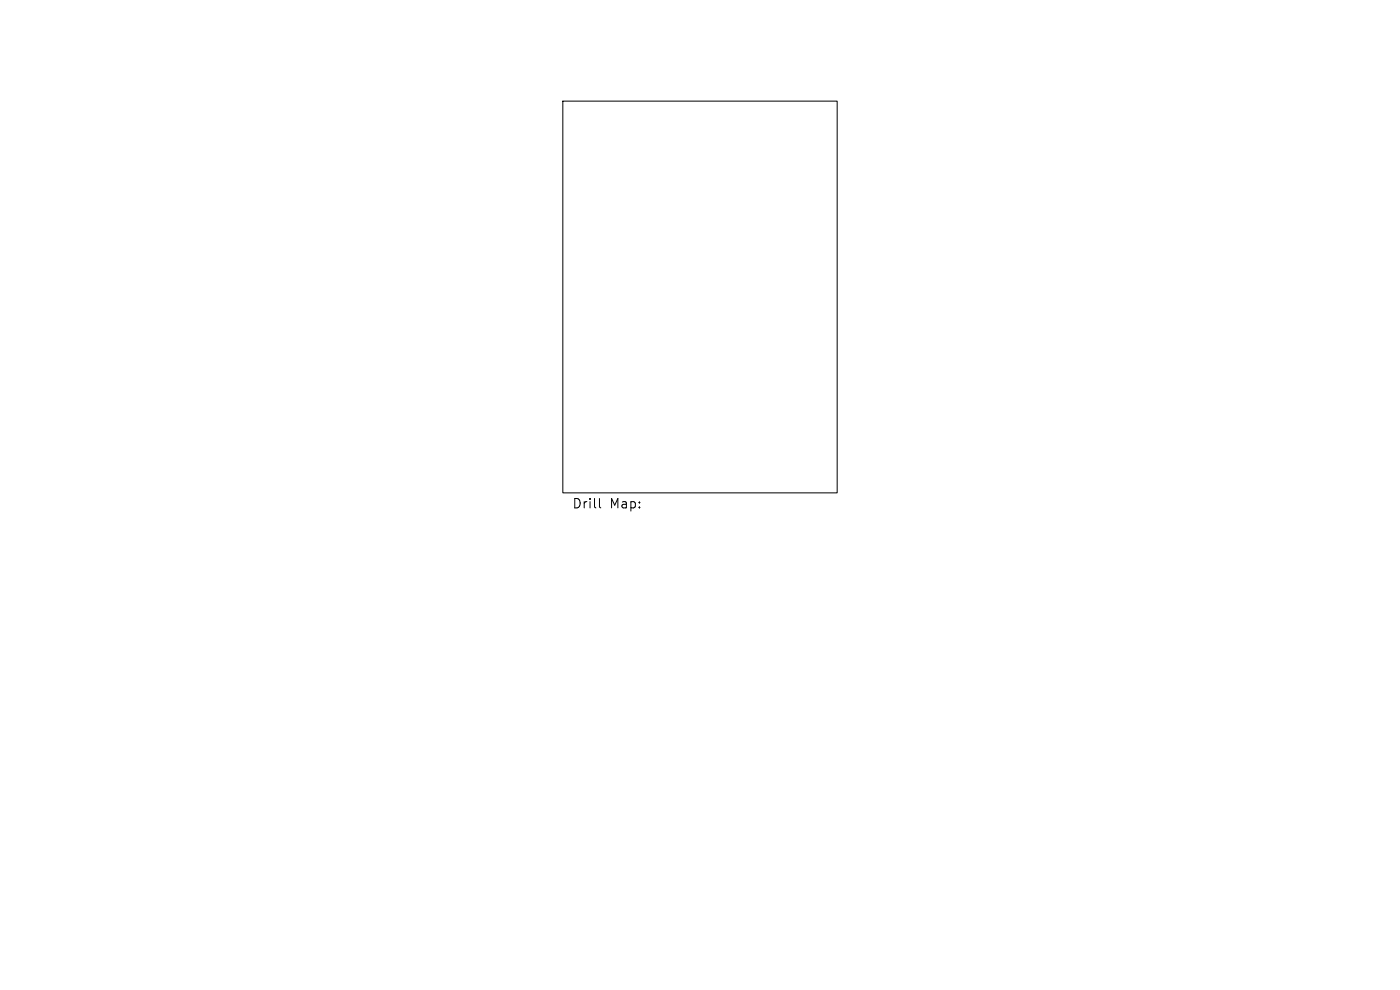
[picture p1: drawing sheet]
<svg xmlns="http://www.w3.org/2000/svg" width="297mm" height="210mm" viewBox="0 0 297 210" stroke-linecap="round" stroke-linejoin="round" font-family="sans-serif">
<defs><g id="words">
<g font-size="2.8">
<text x="121.3" y="108.1">Drill</text>
<text x="129.3" y="108.1">Map:</text>
</g>
</g></defs>
<path d="M119.4 21.5h58.2v83.1h-58.2zM127.2 105.7v1.8l.3 .2" fill="none" stroke="#000" stroke-width=".21"/>
<use href="#words"/>
</svg>
